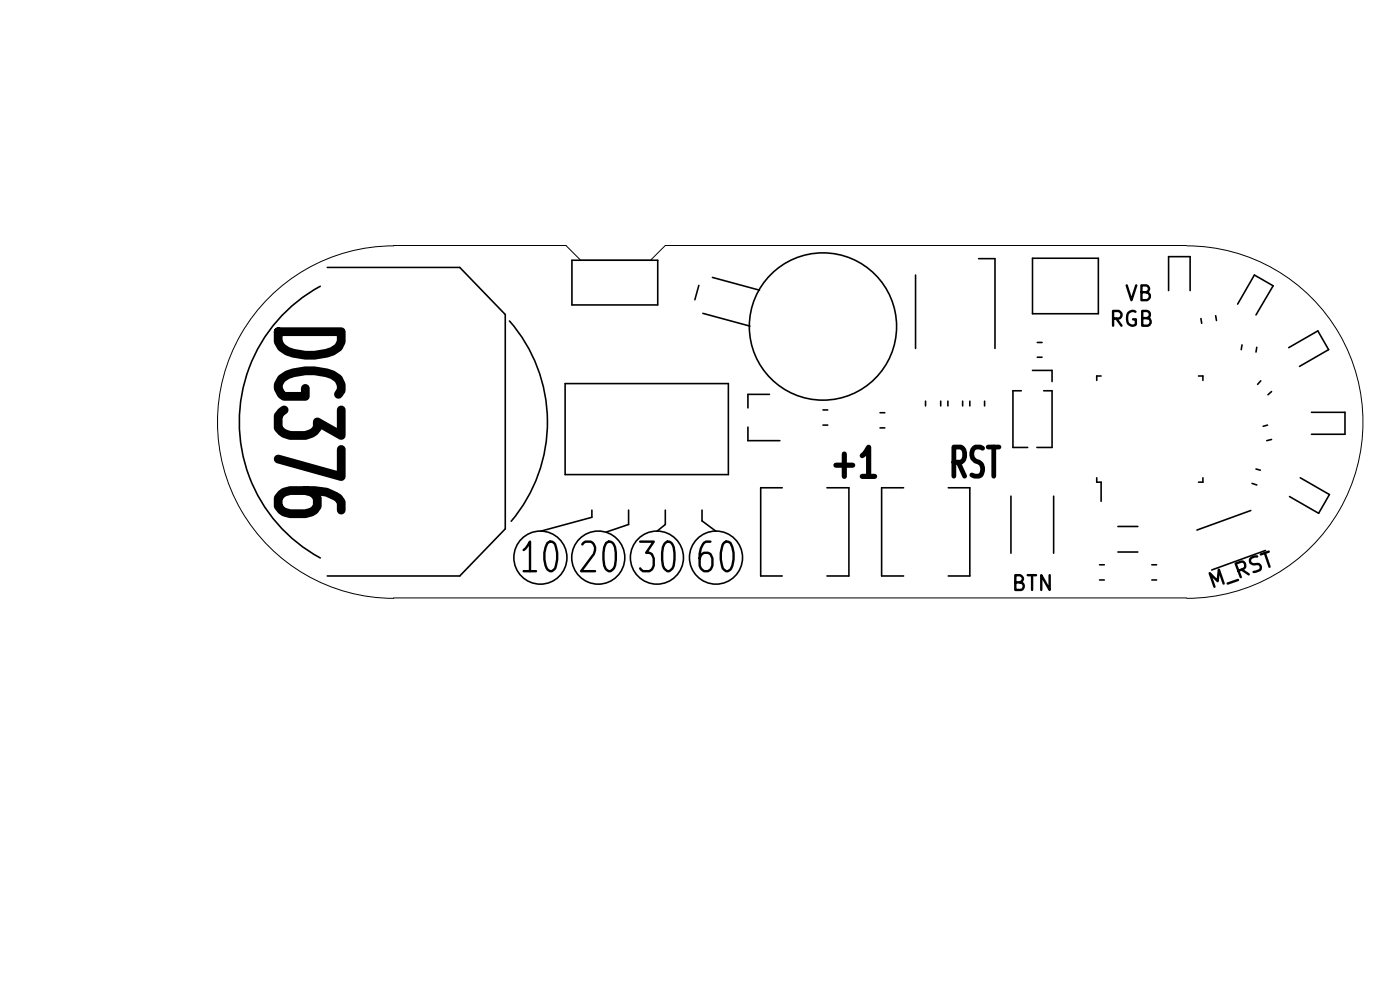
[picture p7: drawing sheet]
<svg xmlns="http://www.w3.org/2000/svg" width="297mm" height="210mm" viewBox="0 0 297 210" stroke-linecap="round" stroke-linejoin="round" font-family="sans-serif">
<path d="M83.5 52.1h36.6l3.1 3.1h14.8l3.1-3.1h110.6M83.5 52.2a37.4 37.4 0 0 0-37.4 37.3 37.4 37.4 0 0 0 37.4 37.4M251.8 52.2a37.4 37.4 0 0 1 37.3 37.3 37.4 37.4 0 0 1-37.3 37.4M83.5 126.8h168.2" fill="none" stroke="#000" stroke-width=".21"/>
<g fill="none" stroke="#000" stroke-width=".34">
<path d="M69.4 56.7h28.1l9.7 10v45.5l-9.7 10h-28.1M121.3 55.2h18.2v9.5h-18.2zM151.1 58.8l10 2.8M194.2 58.3v15.6M207.6 54.9h3.5v19M219 54.8h14v11.7h-14zM67.9 60.7a32.8 32.8 0 0 0 0 57.7M108.1 68.1a32.6 32.6 0 0 1 .3 42.5M148.3 60.5l-.9 3.1M149.1 66.5l10 2.7M219 78.6h4.2v2.3M220.1 72.6h1"/>
<path d="M220.1 75.8h1M233.6 79.8h-.9v.9M247.9 61.6v-7.2h4.6v7.2M254.3 79.8h.9v.9M254.8 67.6l.1 1M257.9 67l.2 1M262.6 64.5l3.5-6.2 4 2.3-3.7 6.2M263.5 73.2l-.2 1M266.6 73.7l-.2 1M273.4 73.7l6.2-3.5 2.3 4-6.2 3.5M119.9 81.4h34.6v19.3h-34.6zM158.7 90.6v2.9h6.7"/>
<path d="M163.2 83.7h-4.5v2.8M174.6 90.2h1M174.6 87h1M186.7 87.5h1M186.7 90.8h1M196.3 85.1v1M199.6 85.1v1M201.1 85.1v1M204.2 85.1v1M205.7 85.1v1M208.9 85.1v1M216.7 82.9h-1.8v12h3.1"/>
<path d="M221.4 82.9h1.8v12h-3.2M266.4 99.5l1 .2M267.5 80.8l-.7 .7M268.9 90.2l-.9 .2M269.7 93.2l-1 .3M269.7 83.1l-.7 .6M278.2 87.5h7.1v4.6h-7.1M125.6 108.2v1.5l-11 3M133.4 108.2v3.1l-4.8 1.6M141.1 108.2v3.1l-1.7 1.4M148.9 108.2v2.3l3 2.2M165.9 103.5h-4.5v18.7h4.5"/>
<path d="M175.4 103.5h4.7v18.7h-4.7M191.7 103.5h-4.7v18.7h4.7M201.2 103.5h4.5v18.7h-4.5M214.5 105.2v12.1M223.5 105.2v12.1M232.7 101.3v1h.9v4M233.3 119.8h1M237.2 111.7h4.2M237.2 117.1h4.2M244.3 119.8h1.1M255.2 101.3v1h-.9M265.3 108.3l-11.4 4.1"/>
<path d="M265.6 102.5l1 .4M268.5 116.8l-11.5 4.1M275.8 101.3l6.2 3.6-2.3 4-6.1-3.6M233.3 123h1M244.3 123h1.1"/>
<circle cx="174.6" cy="69.3" r="15.6"/>
<circle cx="114.6" cy="118.3" r="5.6"/>
<circle cx="126.9" cy="118.3" r="5.6"/>
<circle cx="139.4" cy="118.3" r="5.6"/>
<circle cx="151.9" cy="118.3" r="5.6"/>
</g>
<g fill="none" stroke="#000" stroke-width=".51">
<path d="M236.1 67.6h1.2a.83 .83 0 0 0 .6-.8 .83 .83 0 0 0-.6-.8h-1.2v3.1M236.8 67.6l1.1 1.5M239 60.5l1 3.2 1-3.2M240.9 66.1a1.28 1.28 0 0 0-1.5 .2 1.28 1.28 0 0 0-.3 1.4 1.12 1.12 0 0 0 .6 1.2 1.12 1.12 0 0 0 1.3-.1v-1.1h-.6M242.1 62h1.1a.73 .73 0 0 0 .6-.7 .73 .73 0 0 0-.6-.8h-1.1v3.2h1.2a.86 .86 0 0 0 .7-.9 .86 .86 0 0 0-.8-.8M242.3 67.5h1a.78 .78 0 0 0 .6-.8 .78 .78 0 0 0-.6-.7h-1v3.1h1.2a.97 .97 0 0 0 .6-1l-.3-.5-.5-.1M111.1 116.7l.4-.4 .9-1.4v6.3M116.2 115.1a.99 .99 0 0 1 1.6 .4 7.2 7.2 0 0 1 0 5.1l-.7 .6a1.31 1.31 0 0 1-1.4-1.2 6.2 6.2 0 0 1 .5-4.9zM123.5 115.5l.7-.6h1.1a1.8 1.8 0 0 1 .7 2.6l-2.7 3.7h2.9M128.6 115.1a.99 .99 0 0 1 1.6 .4 7.2 7.2 0 0 1 0 5.1l-.7 .6a1.31 1.31 0 0 1-1.3-1.2 7.4 7.4 0 0 1 .4-4.9zM135.8 114.9h2.9l-1.6 2.4a1.24 1.24 0 0 1 1.6 1.2v1.5l-.4 .8-.5 .4h-1.4l-.6-.6M141.1 115.1a.92 .92 0 0 1 1.6 .4 7.2 7.2 0 0 1 0 5.1l-.7 .6a1.49 1.49 0 0 1-1.4-1.2 7.7 7.7 0 0 1 .3-4.5z"/>
<path d="M150.7 114.9h-.9a2.92 2.92 0 0 0-1.4 2.6v2.5a1.42 1.42 0 0 0 2.3 .8 2.79 2.79 0 0 0 0-3.3l-.5-.2h-.8l-.5 .2-.5 1M153.6 115.1l.4-.2a1.17 1.17 0 0 1 1.4 1.2 6 6 0 0 1-.5 4.7l-.5 .4a1.31 1.31 0 0 1-1.2-1.2 6.2 6.2 0 0 1 .4-4.9zM266.7 118a1.32 1.32 0 0 0-1.5 .7 .77 .77 0 0 0 .8 1l.6-.1a.73 .73 0 0 1 .8 .5 .73 .73 0 0 1-.3 .9l-1.2 .3M268.3 117.3l1 2.9M269.2 117l-1.7 .6M111.1 121.2h2.6M215.4 123.5h1a.78 .78 0 0 0 .6-.7 .78 .78 0 0 0-.6-.8h-1v3.1h1.2a.82 .82 0 0 0 .6-.8 .82 .82 0 0 0-.8-.8M218 122h1.8M218.9 122v3.1M222.7 122v3.1l-1.8-3.1v3.1M259.6 123.8l-1-3-.3 2.5-1.7-1.7 1 2.9M262.6 123l-2.2 .8"/>
<path d="M262.7 121.1l1.1-.4a.84 .84 0 0 0 .3-1 .84 .84 0 0 0-.8-.6l-1.2 .5 1.1 2.8M263.4 120.8l1.5 1"/>
</g>
<path d="M59 70.4h13.4v2.1l-.6 1.2a10 10 0 0 1-7 1.7l-2.6-.5-1.2-.4-1.3-.8-.7-1.2zM60.3 87l-.6 .4-.7 .8v2.6l1.3 1.1 1.3 .5h3.2l1.2-.5 .7-.4 .6-.7v-1.3l5.1 2.9v-5.4M64.8 82.4v1.7h-4.5l-.6-.4-.7-1.3v-.8l.7-1.2a10 10 0 0 1 7-1.7l2.6 .4 1.2 .4 1.3 .9 .6 1.2v1.2l-.6 .9M72.4 95.3v5.8l-13.4-3.7M64.8 104.1l1.2 .3 .7 .4 .6 .9v1.7l-.6 .8-.7 .4-1.2 .4h-3.2l-1.3-.4-.6-.4-.7-.8v-1.7l.7-.9 .6-.4 1.3-.3h5.1l2.6 .3 2.5 1.3 .6 .8v1.7" fill="none" stroke="#000" stroke-width="1.9"/>
<path d="M202.4 98h1.5a2.01 2.01 0 0 0 0-3.2h-1.5v6.2M203.3 98l1.3 3M208.5 95.1l-.6-.3h-1a1.76 1.76 0 0 0-.7 1.9 1.76 1.76 0 0 0 1.5 1.3 1.79 1.79 0 0 1 0 3h-.9l-.6-.2M209.6 94.8h2.3M210.8 94.8v6.2" fill="none" stroke="#000" stroke-width="1"/>
<path d="M177.3 98.7h3.6M179.1 96.3v4.8M182.9 96.6l.4-.3 1-1.4v6.2M182.9 101.1h2.6" fill="none" stroke="#000" stroke-width="1.1"/>
</svg>
